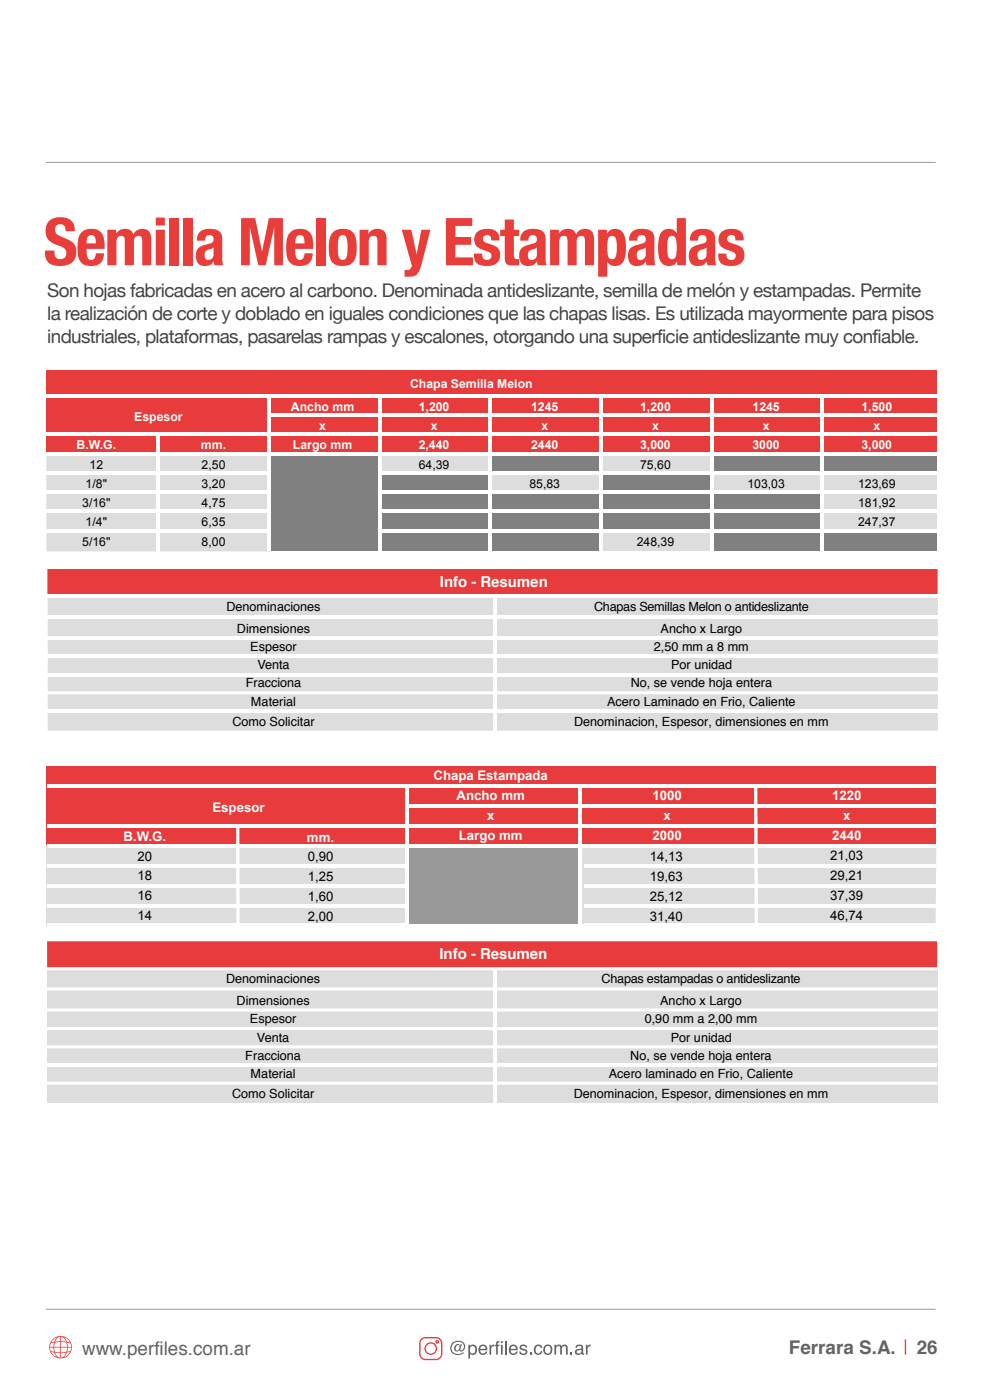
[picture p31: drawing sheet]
<svg xmlns="http://www.w3.org/2000/svg" width="210mm" height="297mm" viewBox="0 0 210 297" stroke-linecap="round" stroke-linejoin="round" font-family="sans-serif">
<defs><g id="words">
<text font-size="14" fill="#e83d39" x="9.2" y="56.3">Semilla Melon y Estampadas</text>
<g font-size="4" fill="#444">
<text x="10" y="63.1">Son hojas fabricadas en acero al carbono. Denominada antideslizante, semilla de melón y estampadas. Permite</text>
<text x="10" y="67.9">la realización de corte y doblado en iguales condiciones que las chapas lisas. Es utilizada mayormente para pisos</text>
<text x="10" y="72.7">industriales, plataformas, pasarelas rampas y escalones, otorgando una superficie antideslizante muy confiable.</text>
</g>
<g font-size="4" fill="#646463">
<text x="17.4" y="287.4">www.perfiles.com.ar</text>
<text x="167.4" y="287.2">Ferrara S.A.</text>
<text x="194.5" y="287.2">26</text>
</g>
<g font-size="3.2" fill="#fff">
<text x="93.3" y="124.6">Info - Resumen</text>
<text x="93.2" y="203.5">Info - Resumen</text>
</g>
<text font-size="3" fill="#1d1d1b" x="76.5" y="287.5">https://www.instagram.com/perfiles.com.ar</text>
<g font-size="2.8" fill="#fff">
<text x="92" y="165.5">Chapa Estampada</text>
<text x="45.1" y="172.2">Espesor</text>
<text x="96.9" y="169.7">Ancho mm</text>
<text x="103.3" y="173.9">x</text>
<text x="138.4" y="169.7">1000</text>
<text x="140.7" y="173.9">x</text>
<text x="176.5" y="169.7">1220</text>
<text x="178.8" y="173.9">x</text>
<text x="26.2" y="178.3">B.W.G.</text>
<text x="65.1" y="178.5">mm.</text>
<text x="97.3" y="178.2">Largo mm</text>
<text x="138.4" y="178.2">2000</text>
<text x="176.5" y="178.2">2440</text>
</g>
<g font-size="2.8">
<text x="29.2" y="182.6">20</text>
<text x="65.3" y="182.8">0,90</text>
<text x="137.9" y="182.6">14,13</text>
<text x="176.1" y="182.4">21,03</text>
<text x="29.2" y="186.8">18</text>
<text x="29.2" y="191">16</text>
<text x="65.3" y="187">1,25</text>
<text x="65.3" y="191.2">1,60</text>
<text x="137.9" y="186.9">19,63</text>
<text x="137.9" y="191.1">25,12</text>
<text x="176.1" y="186.6">29,21</text>
<text x="176.1" y="191">37,39</text>
<text x="29.2" y="195.3">14</text>
<text x="65.3" y="195.5">2,00</text>
<text x="137.9" y="195.3">31,40</text>
<text x="176.1" y="195.2">46,74</text>
</g>
<g font-size="2.7">
<text x="48" y="129.7">Denominaciones</text>
<text x="126" y="129.7">Chapas Semillas Melon o antideslizante</text>
<text x="50.3" y="134.3">Dimensiones</text>
<text x="140.1" y="134.3">Ancho x Largo</text>
<text x="53.1" y="138.1">Espesor</text>
<text x="54.6" y="142">Venta</text>
<text x="138.7" y="138.1">2,50 mm a 8 mm</text>
<text x="142.4" y="142">Por unidad</text>
<text x="52.1" y="145.8">Fracciona</text>
<text x="53.2" y="149.7">Material</text>
<text x="128.8" y="149.7">Acero Laminado en Frio, Caliente</text>
<text x="133.8" y="145.8">No, se vende hoja entera</text>
<text x="49.3" y="153.9">Como Solicitar</text>
<text x="121.8" y="153.9">Denominacion, Espesor, dimensiones en mm</text>
<text x="47.9" y="208.6">Denominaciones</text>
<text x="127.6" y="208.6">Chapas estampadas o antideslizante</text>
<text x="50.2" y="213.2">Dimensiones</text>
<text x="140" y="213.2">Ancho x Largo</text>
<text x="53" y="217.1">Espesor</text>
<text x="54.5" y="221">Venta</text>
<text x="136.8" y="217.1">0,90 mm a 2,00 mm</text>
<text x="142.3" y="221">Por unidad</text>
<text x="52" y="224.8">Fracciona</text>
<text x="133.7" y="224.8">No, se vende hoja entera</text>
<text x="49.2" y="232.9">Como Solicitar</text>
<text x="53.1" y="228.7">Material</text>
<text x="121.7" y="232.9">Denominacion, Espesor, dimensiones en mm</text>
<text x="129.2" y="228.7">Acero laminado en Frio, Caliente</text>
</g>
<g font-size="2.6" fill="#fff">
<text x="87" y="82.4">Chapa Semilla Melon</text>
<text x="28.5" y="89.2">Espesor</text>
<text x="61.7" y="87.2">Ancho mm</text>
<text x="88.8" y="87.2">1,200</text>
<text x="112.7" y="87.2">1245</text>
<text x="135.8" y="87.2">1,200</text>
<text x="159.6" y="87.2">1245</text>
<text x="182.7" y="87.2">1,500</text>
<text x="16.2" y="95.3">B.W.G.</text>
<text x="42.6" y="95.3">mm.</text>
<text x="62.1" y="95.3">Largo mm</text>
<text x="67.7" y="91.3">x</text>
<text x="88.8" y="95.3">2,440</text>
<text x="91.4" y="91.3">x</text>
<text x="112.7" y="95.3">2440</text>
<text x="114.8" y="91.3">x</text>
<text x="135.8" y="95.3">3,000</text>
<text x="138.3" y="91.3">x</text>
<text x="159.6" y="95.3">3000</text>
<text x="161.8" y="91.3">x</text>
<text x="182.7" y="95.3">3,000</text>
<text x="185.3" y="91.3">x</text>
</g>
<g font-size="2.6">
<text x="19" y="99.4">12</text>
<text x="42.8" y="99.4">2,50</text>
<text x="88.8" y="99.4">64,39</text>
<text x="135.8" y="99.4">75,60</text>
<text x="17.4" y="107.6">3/16&quot;</text>
<text x="18.2" y="103.5">1/8&quot;</text>
<text x="42.8" y="103.5">3,20</text>
<text x="42.8" y="107.6">4,75</text>
<text x="112.3" y="103.5">85,83</text>
<text x="158.5" y="103.5">103,03</text>
<text x="182" y="103.5">123,69</text>
<text x="182" y="107.6">181,92</text>
<text x="18.2" y="111.7">1/4&quot;</text>
<text x="42.8" y="111.7">6,35</text>
<text x="182" y="111.7">247,37</text>
<text x="17.4" y="115.8">5/16&quot;</text>
<text x="42.8" y="115.8">8,00</text>
<text x="135.1" y="115.8">248,39</text>
</g>
</g></defs>
<path d="M9.7 34.5h188.8M9.7 277.8h188.8" fill="none" stroke="#9c9b9b" stroke-width=".21"/>
<path d="M192.1 284.2v3.2" fill="none" stroke="#e83d39" stroke-width=".21"/>
<path d="M192.1 284.2v3.2" fill="none" stroke="#e83d39" stroke-width=".3"/>
<g fill="#646463">
<path d="M103.8 285.3h.4v.3l.3-.3 .3-.1v.4a.54 .54 0 0 0-.6 .6v1.2h-.4z"/>
<path d="M105.3 284.6l.6-.1v.3h-.2l-.1 .2v.3h.3v.3h-.3v1.8h-.4v-1.8h-.2v-.3h.2z"/>
<path d="M96.9 285.4a.54 .54 0 0 0-.3 .6 .54 .54 0 0 0 .5 .5 .66 .66 0 0 0 .1-1.2zM95.9 284.9a1.52 1.52 0 0 1 1.7-.5 1.52 1.52 0 0 1 1 1.5 .67 .67 0 0 1-.4 .7 .67 .67 0 0 1-.8-.2v-.1a.63 .63 0 0 1-.9 .3 .63 .63 0 0 1-.1-1 .6 .6 0 0 1 .6-.5 .6 .6 0 0 1 .6 .4l.1-.3h.3l-.3 1.2a.48 .48 0 0 0 .5 0 .48 .48 0 0 0 .2-.5 1.22 1.22 0 0 0-.7-1.2 1.22 1.22 0 0 0-1.4 .2 1.35 1.35 0 0 0-.2 1.9 1.35 1.35 0 0 0 1.8 .3l.4-.2 .1 .1a1.64 1.64 0 0 1-2.1 .3 1.64 1.64 0 0 1-.6-2.1z"/>
<path d="M99.9 285.7a.83 .83 0 0 0-.2 .9 .83 .83 0 0 0 .7 .5 .88 .88 0 0 0 .4-.8 .88 .88 0 0 0-.5-.8zM99.3 285.3h.4v.3a.91 .91 0 0 1 1.2-.2 .91 .91 0 0 1 .3 1.2 .83 .83 0 0 1-.6 .8 .83 .83 0 0 1-.9-.3v1.1h-.4z"/>
<path d="M102 285.7l-.1 .5h1.1a.57 .57 0 0 0-.3-.6 .57 .57 0 0 0-.7 .1zM101.8 285.6a.95 .95 0 0 1 1.1-.2 .95 .95 0 0 1 .5 1h-1.5a.59 .59 0 0 0 .4 .7 .59 .59 0 0 0 .7-.4h.3a.98 .98 0 0 1-1.2 .7 .98 .98 0 0 1-.6-1.3z"/>
<path d="M106.3 285.3h.3v2.1h-.3zM106.3 284.5h.3v.4h-.3z"/>
</g>
<path d="M107.3 284.5v2.9" fill="none" stroke="#646463" stroke-width=".35"/>
<g fill="#646463">
<path d="M110.4 285.4a.86 .86 0 0 1 1.4 .5h-.3a.45 .45 0 0 0-.5-.4 .45 .45 0 0 0-.4 .4l.2 .2a.9 .9 0 0 1 1.1 .8 .92 .92 0 0 1-1 .5 .92 .92 0 0 1-.8-.7h.4a.52 .52 0 0 0 .5 .5 .52 .52 0 0 0 .5-.5l-.1-.1a1.07 1.07 0 0 1-1.2-.9z"/>
<path d="M112.4 287h.4v.4h-.4z"/>
<path d="M113.5 285.5a.86 .86 0 0 1 .9-.3 .86 .86 0 0 1 .6 .8h-.3a.58 .58 0 0 0-.8-.4 .58 .58 0 0 0-.3 .8 .55 .55 0 0 0 .4 .7 .55 .55 0 0 0 .7-.5h.3a.94 .94 0 0 1-1.2 .8 .94 .94 0 0 1-.5-1.4z"/>
<path d="M117.6 285.3h.4v.3a.68 .68 0 0 1 1.1 0 .69 .69 0 0 1 .8-.4 .69 .69 0 0 1 .5 .8v1.4h-.3v-1.5a.45 .45 0 0 0-.6-.3 .45 .45 0 0 0-.3 .6v1.2h-.4v-1.4a.47 .47 0 0 0-.6-.4 .47 .47 0 0 0-.2 .7v1.1h-.4z"/>
<path d="M121 287h.4v.4h-.4z"/>
<path d="M124.3 285.3h.3v.3l.4-.3 .3-.1v.4a.54 .54 0 0 0-.7 .6v1.2h-.3z"/>
<path d="M108.5 285.7l-.2 .5h1.2a.57 .57 0 0 0-.4-.6 .57 .57 0 0 0-.6 .1zM108.2 285.6a.95 .95 0 0 1 1.2-.2 .95 .95 0 0 1 .4 1h-1.5a.59 .59 0 0 0 .4 .7 .59 .59 0 0 0 .7-.4h.4a.98 .98 0 0 1-1.3 .7 .98 .98 0 0 1-.5-1.3z"/>
<path d="M115.9 285.6a.79 .79 0 0 0-.3 1.1 .79 .79 0 0 0 1 .3 .79 .79 0 0 0 .2-1 .79 .79 0 0 0-.9-.4zM115.5 285.5a1.06 1.06 0 0 1 1.7 .8 1.06 1.06 0 0 1-1.5 1l-.4-.6v-.7z"/>
<path d="M122.4 286.6a.5 .5 0 0 0 .5 .6 .5 .5 0 0 0 .4-.6v-.3zM122.2 285.5a.9 .9 0 0 1 1.5 .3v1.3h.2v.3h-.4l-.1-.3a.7 .7 0 0 1-1.1 .3 .7 .7 0 0 1 0-1.1l1-.3a.47 .47 0 0 0-.4-.5 .47 .47 0 0 0-.5 .4h-.3z"/>
</g>
<g fill="#e83d39">
<path d="M14.2 286.9l.6-.1-.4 .6-.8 .5zM10.9 286.8l.6 .1 .6 1-.6-.3zM11.3 284.2l.8-.5-.6 1-.6 .1zM13.6 283.7l.8 .5 .4 .6-.6-.1zM14.2 284.8l.7 .2 .2 .7h-.7zM12.9 285.9h1.3l-.1 .9-1.2 .1zM12.9 287.1l1.1-.1a1.46 1.46 0 0 1-1.1 1zM11.7 287l1.1 .1v.9a1.46 1.46 0 0 1-1.1-1zM11.5 285.9h1.3v1l-1.2-.1zM11.6 284.8l1.2-.1v1h-1.3zM12.1 283.9l.7-.3v.9l-1.1 .1zM12.9 283.6a1.46 1.46 0 0 1 1.1 1l-1.1-.1zM12.9 284.7l1.2 .1 .1 .9h-1.3zM10.8 285l.7-.2-.2 .9h-.7zM10.6 285.9h.7l.2 .9-.7-.2zM14.4 285.9h.7l-.2 .7-.7 .2zM10.5 285.8a2.4 2.4 0 0 0 4.7 0 2.4 2.4 0 0 0-4.7 0z"/>
<path d="M89.6 284.1l.6-.2h2.3a1.05 1.05 0 0 1 1 1.1v2.2a1.04 1.04 0 0 1-1 1.1h-2.3a1.04 1.04 0 0 1-1-1.1v-2.2zM89.2 284.2l-.3 .8v2.2a1.33 1.33 0 0 0 1.3 1.4h2.3a1.33 1.33 0 0 0 1.3-1.4v-2.2a1.33 1.33 0 0 0-1.3-1.4l-2.7 .1z"/>
<path d="M90.3 286.1a1.06 1.06 0 0 1 2.1 0 1.06 1.06 0 0 1-2.1 0zM90 286.1a1.35 1.35 0 0 0 2.7 0 1.35 1.35 0 0 0-2.7 0z"/>
<path d="M92.6 284.7a.15 .15 0 0 1 .3 0 .15 .15 0 0 1-.3 0zM92.4 284.7a.4 .4 0 0 0 .7 0 .4 .4 0 0 0-.7 0z"/>
</g>
<path d="M9.8 78.5h188.9v18.1h-188.9z" fill="#e83b3b"/>
<path d="M9.8 96.2h47.4v20.8h-47.4z" fill="#ddd"/>
<path d="M57.1 96.2h23.8v4.4h-23.8z" fill="#808081"/>
<path d="M80.6 96.2h23.8v4.4h-23.8z" fill="#ddd"/>
<path d="M104 96.2h23.8v4.4h-23.8z" fill="#808081"/>
<path d="M127.5 96.2h23.8v4.4h-23.8z" fill="#ddd"/>
<g fill="#808081">
<path d="M151.3 96.2h47.4v4.4h-47.4z"/>
<path d="M57.1 100.3h47.3v4.4h-47.3z"/>
</g>
<path d="M104 100.3h23.8v4.4h-23.8z" fill="#ddd"/>
<path d="M127.5 100.3h23.8v4.4h-23.8z" fill="#808081"/>
<path d="M151.3 100.3h47.4v4.4h-47.4z" fill="#ddd"/>
<path d="M57.1 104.4h117.7v8.5h-117.7z" fill="#808081"/>
<path d="M174.8 104.4h23.9v8.5h-23.9z" fill="#ddd"/>
<path d="M57.1 112.6h70.7v4.4h-70.7z" fill="#808081"/>
<path d="M127.5 112.6h23.8v4.4h-23.8z" fill="#ddd"/>
<path d="M151.3 112.6h47.4v4.4h-47.4z" fill="#808081"/>
<g fill="#fff">
<path d="M9.8 100h47.2v.6h-47.2z"/>
<path d="M9.8 104h47.2v.7h-47.2z"/>
<path d="M9.8 108.1h47.2v.7h-47.2z"/>
<path d="M9.8 112.2h47.2v.7h-47.2z"/>
<path d="M56.7 84.3h.7v32.7h-.7z"/>
<path d="M80.2 84.3h.7v32.7h-.7z"/>
<path d="M103.7 84.3h.7v32.7h-.7z"/>
<path d="M127.2 84.3h.6v32.7h-.6z"/>
<path d="M150.6 84.3h.7v32.7h-.7z"/>
<path d="M174.1 84.3h.7v32.7h-.7z"/>
<path d="M33.3 92.5h.6v24.5h-.6z"/>
<path d="M9.8 83.6h188.9v.7h-188.9z"/>
<path d="M57.5 87.7h141.2v.7h-141.2z"/>
<path d="M9.8 91.8h188.9v.7h-188.9z"/>
<path d="M9.8 95.9h188.9v.7h-188.9z"/>
<path d="M81 100h117.7v.6h-117.7z"/>
<path d="M81 104h117.7v.7h-117.7z"/>
<path d="M81 108.1h117.7v.7h-117.7z"/>
<path d="M81 112.2h117.7v.7h-117.7z"/>
</g>
<path d="M10.1 120.7h188.8v5.8h-188.8z" fill="#e83b3b"/>
<path d="M10.1 126.4h188.8v28.6h-188.8z" fill="#dcdddc"/>
<g fill="#fff">
<path d="M104.7 126.5h.7v28.5h-.7z"/>
<path d="M9.9 126.2h189v.7h-189z"/>
<path d="M9.9 130.5h189v.7h-189z"/>
<path d="M9.9 138.9h189v.7h-189z"/>
<path d="M9.9 135h189v.6h-189z"/>
<path d="M9.9 142.8h189v.6h-189z"/>
<path d="M9.9 146.6h189v.7h-189z"/>
<path d="M9.9 150.5h189v.6h-189z"/>
</g>
<path d="M123.5 179.1l75.1 .6-.1 16.9-75.1-.6z" fill="#ddd"/>
<path d="M10 199.7h188.8v5.8h-188.8z" fill="#e83b3b"/>
<path d="M10 205.3h188.9v28.7h-188.9z" fill="#dcdddc"/>
<g fill="#fff">
<path d="M104.7 205.5h.6v28.5h-.6z"/>
<path d="M9.9 205.2h189v.6h-189z"/>
<path d="M9.9 209.5h189v.6h-189z"/>
<path d="M9.9 217.9h189v.6h-189z"/>
<path d="M9.9 213.9h189v.7h-189z"/>
<path d="M9.9 221.8h189v.6h-189z"/>
<path d="M9.9 225.6h189v.7h-189z"/>
<path d="M9.9 229.5h189v.6h-189z"/>
</g>
<path d="M9.9 162.5h188.6v17.3h-188.6z" fill="#e83b3b"/>
<path d="M9.9 179.4h76.4v17.2h-76.4z" fill="#ddd"/>
<path d="M86.3 179.4h37.1v16.6h-37.1z" fill="#999"/>
<g fill="#fff">
<path d="M10.1 183.3h75.8v.7h-75.8z"/>
<path d="M10.1 187.5h75.8v.7h-75.8z"/>
<path d="M10.1 191.8h75.8v.7h-75.8z"/>
<path d="M10.1 196h75.8v.7h-75.8z"/>
<path d="M85.9 167.1h.7v29.2h-.7z"/>
<path d="M122.7 167.1h.7v29.2h-.7z"/>
<path d="M159.9 166.7h.7l.2 30h-.7z"/>
<path d="M50.1 175.5h.7v20.8h-.7z"/>
<path d="M10.1 166.4h188.4v.7h-188.4z"/>
<path d="M86.7 170.6h111.8v.7h-111.8z"/>
<path d="M10.1 174.8h188.4v.7h-188.4z"/>
<path d="M10.1 179.1h188.4v.7h-188.4z"/>
<path d="M124 183.3h74.5v.7h-74.5z"/>
<path d="M124 187.5h74.5v.7h-74.5z"/>
<path d="M124 191.8h74.5v.7h-74.5z"/>
<path d="M124 196h74.5v.7h-74.5z"/>
</g>
<use href="#words"/>
</svg>
